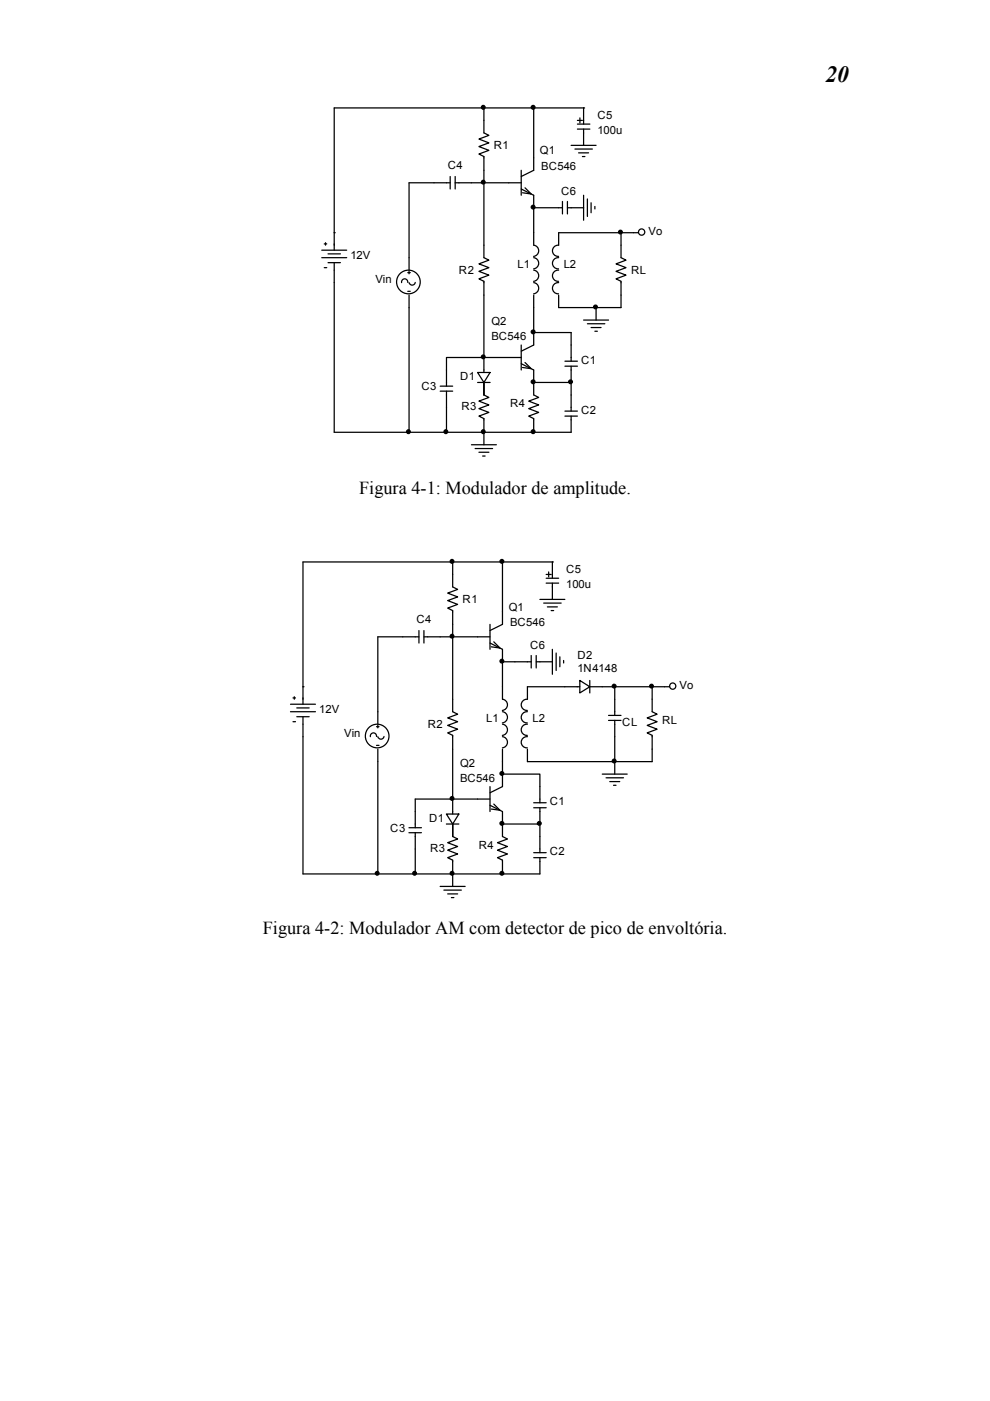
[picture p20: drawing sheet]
<svg xmlns="http://www.w3.org/2000/svg" width="210mm" height="297mm" viewBox="0 0 210 297" stroke-linecap="round" stroke-linejoin="round" font-family="sans-serif">
<defs><g id="words">
<text font-size="4.9" x="175.1" y="17.4">20</text>
<g font-size="3.9">
<text x="76.2" y="104.8">Figura 4-1: Modulador de amplitude.</text>
<text x="55.7" y="197.9">Figura 4-2: Modulador AM com detector de pico de envoltória.</text>
</g>
<g font-size="2.4">
<text x="126.7" y="25.3">C5</text>
<text x="126.7" y="28.4">100u</text>
<text x="95" y="35.9">C4</text>
<text x="104.8" y="31.6">R1</text>
<text x="114.5" y="32.7">Q1</text>
<text x="114.8" y="36.1">BC546</text>
<text x="119" y="41.4">C6</text>
<text x="137.6" y="49.9">Vo</text>
<text x="74.3" y="54.9">12V</text>
<text x="79.6" y="59.9">Vin</text>
<text x="97.3" y="58.1">R2</text>
<text x="109.8" y="56.7">L1</text>
<text x="119.6" y="56.7">L2</text>
<text x="133.9" y="58.1">RL</text>
<text x="104.2" y="68.9">Q2</text>
<text x="104.2" y="72.1">BC546</text>
<text x="123.3" y="77.1">C1</text>
<text x="89.4" y="82.7">C3</text>
<text x="97.6" y="80.6">D1</text>
<text x="97.9" y="86.9">R3</text>
<text x="108.2" y="86.4">R4</text>
<text x="123.3" y="87.7">C2</text>
<text x="120.1" y="121.6">C5</text>
<text x="120.1" y="124.7">100u</text>
<text x="98.1" y="127.9">R1</text>
<text x="107.9" y="129.5">Q1</text>
<text x="88.3" y="132.1">C4</text>
<text x="108.2" y="132.7">BC546</text>
<text x="112.4" y="137.7">C6</text>
<text x="122.5" y="139.8">D2</text>
<text x="122.5" y="142.5">1N4148</text>
<text x="144.1" y="146.2">Vo</text>
<text x="67.7" y="151.2">12V</text>
<text x="90.7" y="154.4">R2</text>
<text x="103.1" y="153">L1</text>
<text x="112.9" y="153">L2</text>
<text x="132" y="153.8">CL</text>
<text x="140.4" y="153.6">RL</text>
<text x="73" y="156.2">Vin</text>
<text x="97.6" y="162.6">Q2</text>
<text x="97.6" y="165.7">BC546</text>
<text x="116.6" y="170.8">C1</text>
<text x="82.8" y="176.3">C3</text>
<text x="91" y="174.2">D1</text>
<text x="91.2" y="180.6">R3</text>
<text x="101.6" y="180">R4</text>
<text x="116.6" y="181.4">C2</text>
</g>
</g></defs>
<g fill="none" stroke="#000" stroke-width=".26">
<path d="M95.5 38.8h-8.7v18.5M95.5 37.4v2.7M96.5 38.8h6.1v15.8l1.1 .6-2.1 .7 2.1 .8-2.1 .8 2.1 .8-2.1 .8 1 .5v16.2M96.5 37.4v2.7M102.6 22.9h-31.7v26.4M102.6 22.9v5.3l1.1 .5-2.1 .8 2.1 .8-2.1 .8 2.1 .8-2.1 .8 1 .5v5.6h8M102.6 22.9h10.6M110.6 36.1v5.3M111.4 39.8l1.3 1.3-1.9-.2M113.2 22.9v13.2l-2.6 1.3M113.2 22.9h10.6M121.1 30.8h5.3"/>
<path d="M121.9 31.6h3.7M122.5 26.3h2.6M122.5 27.4h2.6M122.5 25.5h1M122.7 32.4h2.1M123 25v1.1M123.5 33.2h.6M123.8 27.4v3.4M123.8 22.9v3.4M123.8 22.9h.1M68.2 54.6h5.3M68.2 53h5.3"/>
<path d="M68.8 51.7h.5M68.8 56.7h.5M69 51.5v.5M69.6 53.8h2.6M69.6 55.7h2.6M70.9 55.7v36h15.9M70.9 51.7v1.3M70.9 49.3v2.7M70.9 49.3h.1M86.5 59.9a.67 .67 0 0 0-.7-.8 .67 .67 0 0 0-.6 .8M86.5 57.8h.5M86.8 57.5v.6"/>
<path d="M88.1 59.9a.67 .67 0 0 1-.7 .6 .67 .67 0 0 1-.6-.6M110.6 40.1l2.6 1.3v2.6M113.2 44v8a1.19 1.19 0 0 1 1.1 1.2 1.19 1.19 0 0 1-1.1 1.2M113.2 44h6.1M113.2 57.3a1.19 1.19 0 0 1 1.1 1.2 1.19 1.19 0 0 1-1.1 1.1M113.2 54.6a1.19 1.19 0 0 1 1.1 1.2 1.19 1.19 0 0 1-1.1 1.2M113.2 59.9a1.19 1.19 0 0 1 1.1 1.2 1.19 1.19 0 0 1-1.1 1.2M118.5 57.3a1.19 1.19 0 0 0-1.3 1.2 1.19 1.19 0 0 0 1.3 1.1M118.5 54.6a1.19 1.19 0 0 0-1.3 1.2 1.19 1.19 0 0 0 1.3 1.2M118.5 59.9a1.19 1.19 0 0 0-1.3 1.2 1.19 1.19 0 0 0 1.3 1.2M119.3 42.7v2.7M120.4 42.7v2.7"/>
<path d="M120.4 44h3.4M123.8 41.4v5.3M124.6 42.2v3.7M125.4 43v2.1M126.2 43.8v.5M131.7 49.3h-13.2v2.7a1.19 1.19 0 0 0-1.3 1.2 1.19 1.19 0 0 0 1.3 1.2M131.7 49.3v5.3l1.1 .6-2.1 .7 2.1 .8-2.1 .8 2.1 .8-2.1 .8 1 .5v5.6h-5.3M131.7 49.3h3.7M86.5 61.8h.5M86.8 62.6v29.1M101.3 79h2.6l-1.3 2.1zM102.6 75.8h-7.9v6.1"/>
<path d="M102.6 75.8v3.2M102.6 75.8h8M110.6 77.1l2.6 1.3v5.3l1.1 .6-2.2 .7 2.2 .9-2.2 .7 2.2 .8-2.2 .8 1.1 .6v2.9M110.6 73.2v5.2M111.4 76.9l1.3 1.3-1.9-.3M113.2 70.5v2.7l-2.6 1.3M113.2 70.5h7.9v6.1M113.2 62.6v7.9M118.5 62.6v2.6h7.9M119.8 77.6h2.7M119.8 76.6h2.7M121.1 77.6v3.5"/>
<path d="M123.8 67.9h5.3M124.6 68.6h3.7M125.4 69.4h2.1M126.2 70.2h.5M126.4 65.2v2.7M86.8 91.7h7.9M93.4 82.9h2.6M93.4 81.9h2.6M94.7 91.7h7.9M94.7 82.9v8.8M100 94.3h5.3M100.8 95.1h3.7"/>
<path d="M101.3 81.1h2.6M101.6 95.9h2.1M102.4 96.7h.5M102.6 91.7v2.6M102.6 83.7l1.1 .6-2.1 .7 2.1 .9-2.1 .7 2.1 .8-2.1 .8 1 .6v2.9M102.6 81.1v2.6zM102.6 91.7h10.6M113.2 81.1h7.9M119.8 88.2h2.7M119.8 87.2h2.7M121.1 81.1v6.1M121.1 88.2v3.5h-7.9"/>
<circle cx="86.6" cy="59.8" r="2.51"/>
<circle cx="136.1" cy="49.2" r=".67"/>
</g>
<g fill="#000" stroke="#000" stroke-width=".26">
<circle cx="102.5" cy="22.8" r=".4"/>
<circle cx="102.5" cy="38.6" r=".39"/>
<circle cx="113.1" cy="22.8" r=".4"/>
<circle cx="113.1" cy="43.9" r=".4"/>
<circle cx="131.6" cy="49.2" r=".4"/>
<circle cx="102.5" cy="75.7" r=".39"/>
<circle cx="113.1" cy="70.4" r=".4"/>
<circle cx="126.3" cy="65.1" r=".4"/>
<circle cx="86.6" cy="91.5" r=".4"/>
<circle cx="94.6" cy="91.5" r=".4"/>
<circle cx="102.5" cy="91.5" r=".4"/>
<circle cx="113.1" cy="91.5" r=".4"/>
<circle cx="113.1" cy="81" r=".4"/>
<circle cx="121" cy="81" r=".4"/>
</g>
<g fill="#fff">
<path d="M17.9 20h.2v.2h-.2z"/>
<path d="M17.9 20h174.3v.2h-174.3z"/>
<path d="M192 20h.2v.2h-.2z"/>
<path d="M17.9 98.9h.2v.2h-.2z"/>
<path d="M17.9 98.9h174.3v.2h-174.3z"/>
<path d="M192 98.9h.2v.2h-.2z"/>
<path d="M17.9 20.2h.2v78.7h-.2z"/>
<path d="M192 20.2h.2v78.7h-.2z"/>
</g>
<g fill="none" stroke="#000" stroke-width=".26">
<path d="M96 119.1h-31.7v26.5M96 119.1v5.3l1.1 .6-2.1 .8 2.1 .8-2.1 .7 2.1 .8-2.1 .8 1 .6v5.5M96 119.1h10.6M106.6 119.1v13.3l-2.7 1.3M106.6 119.1h10.6M117.2 119.1v3.5M117.2 119.1h.1M88.9 135h-8.8v18.5M88.9 133.7v2.6M89.9 135h6.1M89.9 133.7v2.6M96 135v15.9l1.1 .5-2.1 .8 2.1 .8-2.1 .8 2.1 .8-2.1 .8 1 .5v13.5"/>
<path d="M96 135h7.9M103.9 136.3l2.7 1.4v2.6M103.9 132.4v5.3M104.7 136.1l1.3 1.3-1.8-.3M112.7 139v2.6M113.7 139v2.6M114.5 127.1h5.3M115.3 127.9h3.7M115.8 121.8h1.1M115.8 122.6h2.7M115.8 123.6h2.7M116.1 128.7h2.1"/>
<path d="M116.4 121.3v1M116.9 129.5h.5M117.2 137.7v5.3M117.2 123.6v3.5M118 138.5v3.7M118.7 139.3v2.1M61.6 150.9h5.3M61.6 149.3h5.3M62.1 148h.6M62.1 153h.6M62.4 147.7v.6M62.9 150.1h2.7"/>
<path d="M62.9 152h2.7M64.3 152v33.3h15.8M64.3 148v1.3M64.3 145.6v2.7M64.3 145.6h.1M79.9 156.1a.67 .67 0 0 0-.7-.7 .67 .67 0 0 0-.7 .8M79.9 158h.5M79.9 154.1h.5M80.1 158.8v26.5M80.1 153.8v.5M81.4 156.1a.67 .67 0 0 1-.6 .6 .67 .67 0 0 1-.7-.5M106.6 158.8v5.3"/>
<path d="M106.6 140.3v8a1.19 1.19 0 0 1 1 1.1 1.19 1.19 0 0 1-1 1.2M106.6 140.3h6.1M106.6 153.5a1.19 1.19 0 0 1 1 1.2 1.19 1.19 0 0 1-1 1.2M106.6 150.9a1.19 1.19 0 0 1 1 1.2 1.19 1.19 0 0 1-1 1.2M106.6 156.2a1.19 1.19 0 0 1 1 1.2 1.19 1.19 0 0 1-1 1.2M111.9 158.8v2.7h18.5M111.9 153.5a1.19 1.19 0 0 0-1.3 1.2 1.19 1.19 0 0 0 1.2 1.2M111.9 150.9a1.19 1.19 0 0 0-1.3 1.2 1.19 1.19 0 0 0 1.2 1.2M111.9 156.2a1.19 1.19 0 0 0-1.3 1.2 1.19 1.19 0 0 0 1.2 1.2M113.7 140.3h3.5M119.5 140v.6M123 145.6h-11.1v2.7a1.19 1.19 0 0 0-1.3 1.1 1.19 1.19 0 0 0 1.2 1.2"/>
<path d="M123 144.3l2.1 1.3-2.1 1.3zM125.1 144.3v2.6M125.1 145.6h5.3M129.1 152.7h2.6M129.1 151.7h2.6M130.4 145.6h7.9M130.4 145.6v6.1M130.4 152.7v8.8M138.3 145.6v5.3l1.1 .5-2.1 .8 2.1 .8-2.1 .8 2.1 .8-2.1 .8 1 .5v5.6h-7.9M138.3 145.6h3.7M86.7 176.6h2.7M86.7 175.5h2.7"/>
<path d="M88.1 176.6v8.7M94.7 172.6h2.6l-1.3 2.1zM94.7 174.7h2.6M96 169.4h-7.9v6.1M96 177.4l1.1 .5-2.1 .8 2.1 .8-2.1 .8 2.1 .8-2.1 .7 1 .6v2.9M96 169.4v3.2M96 174.7v2.7zM96 169.4h7.9M103.9 170.7l2.7 1.4v5.3l1 .5-2.1 .8 2.1 .8-2.1 .8 2.1 .8-2.1 .7 1.1 .6v2.9M103.9 166.8v5.3M104.7 170.5l1.3 1.3-1.8-.3M106.6 174.7h7.9"/>
<path d="M106.6 164.1v2.7l-2.7 1.3M106.6 164.1h7.9v6.1M113.2 171.3h2.6M113.2 170.2h2.6M114.5 174.7v6.1M114.5 171.3v3.4M127.7 164.1h5.3M128.5 164.9h3.7M129.3 165.7h2.1M130.1 166.5h.6M130.4 161.5v2.6M80.1 185.3h8"/>
<path d="M88.1 185.3h7.9M93.4 187.9h5.3M94.1 188.7h3.8M95 189.5h2.1M95.7 190.3h.6M96 185.3v2.6M113.2 181.8h2.6M113.2 180.8h2.6M114.5 181.8v3.5h-18.5"/>
<circle cx="80" cy="156" r="2.51"/>
<circle cx="142.7" cy="145.5" r=".66"/>
</g>
<g fill="#000" stroke="#000" stroke-width=".26">
<circle cx="95.9" cy="119" r=".4"/>
<circle cx="106.4" cy="119" r=".4"/>
<circle cx="95.9" cy="134.9" r=".39"/>
<circle cx="106.5" cy="140.2" r=".4"/>
<circle cx="130.3" cy="145.5" r=".4"/>
<circle cx="138.2" cy="145.5" r=".39"/>
<circle cx="95.9" cy="169.3" r=".39"/>
<circle cx="106.5" cy="164" r=".4"/>
<circle cx="106.5" cy="174.6" r=".4"/>
<circle cx="114.4" cy="174.6" r=".4"/>
<circle cx="130.3" cy="161.3" r=".4"/>
<circle cx="80" cy="185.2" r=".39"/>
<circle cx="87.9" cy="185.2" r=".39"/>
<circle cx="95.9" cy="185.2" r=".39"/>
<circle cx="106.5" cy="185.2" r=".4"/>
</g>
<use href="#words"/>
</svg>
